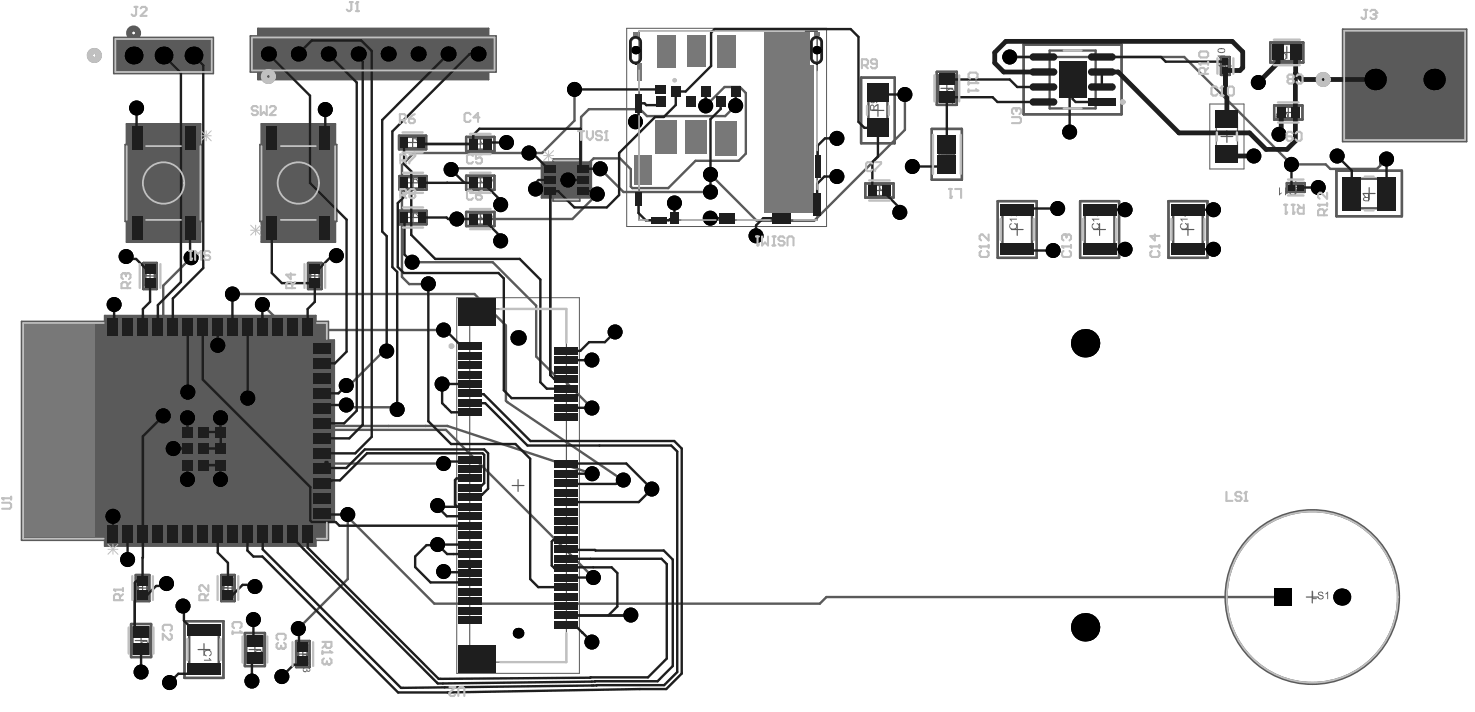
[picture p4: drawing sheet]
<svg xmlns="http://www.w3.org/2000/svg" width="416mm" height="201mm" viewBox="0 0 416 201" stroke-linecap="round" stroke-linejoin="round" font-family="sans-serif">
<g fill="none" stroke="#5a5a5a" stroke-width=".33">
<path d="M344.2 18.6h3.3M345.8 16.9v3.4M361.5 14.8h3.3M363.2 13.1v3.4M116.4 38.5v3.3M135.5 38.9v3.4M246.1 31.1h3.3M247.8 29.5v3.3M265.6 24.9h3.3M267.2 23.2v3.4M301.1 22.4h3.3M302.7 20.7v3.4"/>
<path d="M361.9 31.7h3.3M363.6 30.1v3.3M114.8 40.2h3.3M114.9 51.5h3.3M116.6 49.9v3.3M116.6 59.7v3.3M133.9 40.6h3.3M133.9 51.5h3.3M135.5 49.9v3.3M246.5 53.7h3.4M248.2 52v3.4M265.6 43.5h3.3"/>
<path d="M267.2 41.8v3.4M364 52.9h3.4M365.7 51.2v3.3M384.7 54.6h3.4M386.4 52.9v3.3M40.7 77.8h3.3M42.4 76.2v3.3M87.2 77.8h3.3M88.8 76.2v3.3M114.9 61.3h3.3M133.9 61.7h3.3M135.5 60.1v3.3"/>
<path d="M285.4 64.7h3.3M287.1 63v3.4M308.7 64.7h3.3M310.3 63v3.4M333.6 64.7h3.3M335.3 63v3.4M38.6 165.8h3.3M39.8 178.9v3.4M40.2 164.1v3.4M62.7 165.8h3.3M64.3 164.1v3.4M368.7 168.3h3.3"/>
<path d="M370.3 166.7v3.3M38.2 180.6h3.3M55.9 183.1h3.3M57.6 181.5v3.3M70.3 183.1h3.3M71.9 181.5v3.3M83.8 184.4h3.3M85.5 182.7v3.4"/>
</g>
<g fill="#5a5a5a">
<path d="M73.8 34.9h20.8v5.9h.4v21.6h-.4v5.9h-20.8v-5.9h-.4v-21.6h.4z"/>
<path d="M35.7 34.9h20.9v5.9h.4v21.6h-.4v5.9h-20.9v-5.9h-.4v-21.6h.4z"/>
<path d="M152.8 45.7h3.3v-.9h7.5v.9h3.3v10.1h-3.3v.9h-7.5v-.9h-3.3z"/>
<path d="M6.1 90.6h23.5v-1.6h59.5v1.6h3.6v5.3h1.6v51.2h-1.6v5.2h-3.6v1.6h-59.5v-1.6h-23.5z"/>
<path d="M378.9 8.2h35v31.7h-35z"/>
<path d="M72.8 8h65.1v2.1h2.1v10.2h-2.1v2.1h-65.1v-2.1h-2.1v-10.2h2.1z"/>
<path d="M32.1 10.6h28.1v10.1h-28.1z"/>
</g>
<g fill="none" stroke="#5a5a5a" stroke-width=".28">
<path d="M33 11.4h26.3v8.5h-26.3zM71.5 11h67.6v8.5h-67.6zM176.9 8h56.4v55.9h-56.4zM379.8 9.1h33.3v30h-33.3zM341.4 29.3h9.7v18.3h-9.7zM36.2 41.6h19.9v20h-19.9zM37.3 41.6v-5h2.7v5M51.7 41.8l2.8 2.8M51.7 43.2h2.8M52.3 41.6v-5h2.7v5M53.1 41.8v2.8M54.5 41.8l-2.8 2.8"/>
<path d="M74.2 41.6h20v20h-20zM75.4 41.6v-5h2.7v5M75.8 58.5l2.8 2.9M75.8 60h2.8M77.2 58.5v2.9M78.6 58.5l-2.8 2.9M90.3 41.6v-5h2.7v5M156.9 45.7h5.9v10.1h-5.9zM156.9 46.7h-2v1.8h2M156.9 49.8h-2v1.9h2M156.9 53h-2v1.8h2M157.2 46.6l2.8 2.9"/>
<path d="M157.2 48h2.8M158.6 46.6v2.9M158.8 45.7a1.01 1.01 0 0 0 1.1 1 1.01 1.01 0 0 0 1-1M160 46.6l-2.8 2.9M162.8 46.7h2v1.8h-2M162.8 49.8h2v1.9h-2M162.8 53h2v1.8h-2M37.3 61.6v5h2.7v-5M52.3 61.6v5h2.7v-5M75.4 61.6v5h2.7v-5M90.3 61.6v5h2.7v-5M6.9 91.5h84.9v60h-84.9z"/>
<path d="M128.9 83.9h34.6v105.9h-34.6zM30.5 144.2l2.8 2.9M30.5 145.6h2.8M31.9 144.2v2.9M33.3 144.2l-2.8 2.9"/>
<circle cx="75.7" cy="15.2" r=".85"/>
<circle cx="46.2" cy="51.6" r="5.8"/>
<circle cx="84.2" cy="51.6" r="5.8"/>
</g>
<g fill="none" stroke="#5a5a5a" stroke-width=".67">
<path d="M288.9 12.6h27.6v19.6h-27.6zM296.2 14.3h13v16.3h-13zM344.6 16.1h2.5v5h-2.5zM345 16.9h1.7v3.4h-1.7zM358.5 12h9.3v5.6h-9.3zM359.5 12.4h7.3v4.8h-7.3zM112.6 38.3h7.7v3.8h-7.7zM113.6 38.6h5.7v3.2h-5.7zM131.6 38.6h7.9v4h-7.9zM132.6 39h5.9v3.2h-5.9zM243 21.9h9.5v18.5h-9.5zM245.1 25.8h5.3v10.7h-5.3z"/>
<path d="M263 36.3h8.5v14.4h-8.5zM264.4 20.2h5.6v9.4h-5.6zM264.8 21.2h4.8v7.4h-4.8zM359.6 29.7h8v4h-8zM360.7 30.1h5.8v3.2h-5.8zM112.7 49.6h7.7v3.9h-7.7zM112.7 59.4h7.7v3.8h-7.7zM113.7 59.7h5.7v3.2h-5.7zM113.7 50h5.7v3.1h-5.7zM131.6 49.5h7.9v4h-7.9zM131.6 59.7h7.9v4h-7.9zM132.6 50h5.9v3.1h-5.9z"/>
<path d="M244.2 51.7h8v4h-8zM245.3 52.1h5.8v3.2h-5.8zM265.1 40.2h4.2v6.6h-4.2zM281.6 56.7h11v16h-11zM282.9 59.4h8.3v10.6h-8.3zM304.8 56.7h11v16h-11zM306.2 59.4h8.3v10.6h-8.3zM329.8 56.7h11v16h-11zM331.1 59.4h8.3v10.6h-8.3zM363.2 51.6h5v2.5h-5zM364 52h3.4v1.7h-3.4zM377.2 48.1h18.5v12.9h-18.5z"/>
<path d="M381.1 50.4h10.6v8.3h-10.6zM40.4 74.1h3.9v7.4h-3.9zM41 75.2h2.7v5.2h-2.7zM86.9 74.1h3.9v7.4h-3.9zM87.5 75.2h2.7v5.2h-2.7zM132.6 60.2h5.9v3.1h-5.9zM37 175.9h5.6v9.4h-5.6zM37.4 176.9h4.8v7.4h-4.8zM38.3 162.1h3.9v7.4h-3.9zM38.9 163.2h2.7v5.2h-2.7zM52.1 175.1h11v16h-11zM53.4 177.8h8.3v10.7h-8.3z"/>
<path d="M62.4 162.1h3.8v7.4h-3.8zM63 163.2h2.7v5.2h-2.7zM69.1 178.5h5.7v9.3h-5.7zM69.5 179.5h4.9v7.3h-4.9zM83.6 180.7h3.8v7.4h-3.8zM84.1 181.8h2.7v5.2h-2.7z"/>
<circle cx="370.3" cy="168.3" r="24.5"/>
</g>
<path d="M32.1 10.6h28.1v10.1h-28.1zM72.8 8h65.1v2.1h2.1v10.2h-2.1v2.1h-65.1v-2.1h-2.1v-10.2h2.1zM378.9 8.2h35v31.7h-35zM35.7 34.9h20.9v5.9h.4v21.6h-.4v5.9h-20.9v-5.9h-.4v-21.6h.4zM73.8 34.9h20.8v5.9h.4v21.6h-.4v5.9h-20.8v-5.9h-.4v-21.6h.4zM152.8 45.7h3.3v-.9h7.5v.9h3.3v10.1h-3.3v.9h-7.5v-.9h-3.3zM6.1 90.6h23.5v-1.6h59.5v1.6h3.6v5.3h1.6v51.2h-1.6v5.2h-3.6v1.6h-59.5v-1.6h-23.5z" fill="none" stroke="#5a5a5a" stroke-width=".51"/>
<path d="M343.3 32.8h6v11.3h-6zM344.6 38.5h3.3M346.3 36.8v3.3M132.6 87.1h27.3v99.6h-27.3zM144.5 136.9h3.4M146.2 135.2v3.4" fill="none" stroke="#5a5a5a" stroke-width=".33"/>
<path d="M180.4 8.8h50.2v53.2h-50.2z" fill="none" stroke="#5a5a5a" stroke-width=".42"/>
<circle cx="370.3" cy="168.3" r="24.1" fill="none" stroke="#5a5a5a" stroke-width=".5"/>
<g fill="none" stroke="#5a5a5a" stroke-width="1.7">
<circle cx="37.7" cy="9.3" r="1.27"/>
<circle cx="388.1" cy="16.1" r="1.27"/>
</g>
<g fill="#5a5a5a">
<path d="M85.5 187.2h1.7l-.4-.4 .3-.1 .5 .7h-2.1z"/>
<path d="M85.7 188.2l.4-.1v.3a.43 .43 0 0 0-.4 .5 .43 .43 0 0 0 .5 .3 .43 .43 0 0 0 .3-.6l.2 .1a.35 .35 0 0 0 .3 .4 .35 .35 0 0 0 .4-.3 .35 .35 0 0 0-.4-.3l.1-.3a.58 .58 0 0 1 .4 .9 .58 .58 0 0 1-.9 0 .63 .63 0 0 1-1.1 .2 .63 .63 0 0 1 .2-1z"/>
<path d="M370.3 166.8h.3v1.9h1v.2h-1.3z"/>
<path d="M372.2 166.9h.1a.77 .77 0 0 1 1.2 .5l-.3 .1a.52 .52 0 0 0-.5-.4 .52 .52 0 0 0-.5 .4l.3 .1a.89 .89 0 0 1 1.1 1 .91 .91 0 0 1-1 .4 .91 .91 0 0 1-.7-.8h.2a.6 .6 0 0 0 .6 .6 .6 .6 0 0 0 .6-.6l-.4-.2a.66 .66 0 0 1-.8-.3 .66 .66 0 0 1 .1-.8z"/>
<path d="M374.1 167.3l.7-.5v2.1h-.2v-1.6l-.4 .3z"/>
<path d="M38 162.8h2.2v.3h-1.7l.4 .5h-.4z"/>
<path d="M72.1 183.5l.9-.3a.92 .92 0 0 1 1 .7 .92 .92 0 0 1-.5 1.1l-.1-.3a.74 .74 0 0 0 .2-1.1 .74 .74 0 0 0-1.2 0 .6 .6 0 0 0-.2 .7 .6 .6 0 0 0 .5 .4l-.1 .4a.99 .99 0 0 1-.5-1.6z"/>
<path d="M72.1 185.4l.4-.1v.3a.41 .41 0 0 0-.3 .5 .41 .41 0 0 0 .5 .3 .41 .41 0 0 0 .3-.6h.2a.36 .36 0 0 0 .3 .5 .36 .36 0 0 0 .4-.4 .36 .36 0 0 0-.4-.3v-.3a.58 .58 0 0 1 .5 .8 .58 .58 0 0 1-.9 .2 .68 .68 0 0 1-1 .2 .68 .68 0 0 1 0-1.1z"/>
<path d="M62.4 162.5l.8 .1 .9 .9v-1.1h.2v1.4l-.6-.4a.94 .94 0 0 0-1.2-.6l-.1 .5 .4 .2-.1 .3a.71 .71 0 0 1-.6-.6 .71 .71 0 0 1 .3-.7z"/>
<path d="M57.7 183.5l1-.3a.92 .92 0 0 1 1 .7 .92 .92 0 0 1-.6 1.1l-.1-.3a.74 .74 0 0 0 .2-1.1 .74 .74 0 0 0-1.1 0 .6 .6 0 0 0-.3 .7 .6 .6 0 0 0 .5 .4l-.1 .4a.99 .99 0 0 1-.5-1.6z"/>
<path d="M57.6 186h1.7l-.4-.4 .3-.1 .5 .8h-2.1z"/>
<path d="M40 180.9l.9-.2a.92 .92 0 0 1 1 .7 .92 .92 0 0 1-.6 1v-.2a.74 .74 0 0 0 .2-1.1 .74 .74 0 0 0-1.2 0 .6 .6 0 0 0-.2 .6 .6 .6 0 0 0 .5 .5l-.1 .3a.99 .99 0 0 1-.5-1.6z"/>
<path d="M39.8 182.7l.9 .6a.56 .56 0 0 0 .5 .5 .56 .56 0 0 0 .6-.4l-.5-.4v-.2a.68 .68 0 0 1 .6 1.1 .68 .68 0 0 1-1.2-.2l-.6-.7v1.1h-.3z"/>
<path d="M40.4 74.6l.4-.1 .3 .4a.67 .67 0 0 1 1.2-.1 .67 .67 0 0 1-.6 1v-.3a.41 .41 0 0 0 .3-.5 .41 .41 0 0 0-.5-.3 .41 .41 0 0 0-.2 .6h-.3a.36 .36 0 0 0-.3-.5 .36 .36 0 0 0-.4 .4 .36 .36 0 0 0 .4 .3v.3a.67 .67 0 0 1-.5-.5 .67 .67 0 0 1 .2-.7z"/>
<path d="M118.6 49.5h1.4l-.6 1.1-.3 1h-.2v-.6l.7-1.3h-1z"/>
<path d="M135.8 38.7h.1a.83 .83 0 0 1 .9-.3 .83 .83 0 0 1 .6 .7l-.3 .1a.74 .74 0 0 0-1-.4 .74 .74 0 0 0-.3 1.1 .64 .64 0 0 0 .7 .5 .64 .64 0 0 0 .6-.6l.3 .1a.99 .99 0 0 1-1.4 .6 .99 .99 0 0 1-.4-1.4z"/>
<path d="M135.8 49.6h.1a.97 .97 0 0 1 1.5 .4l-.4 .1a.68 .68 0 0 0-.9-.4 .68 .68 0 0 0-.3 .9 .74 .74 0 0 0 1.1 .7l.2-.5h.3a.99 .99 0 0 1-1.5 .6 .99 .99 0 0 1-.2-1.5z"/>
<path d="M137.9 49.5h1.1v.2h-1v.5a.72 .72 0 0 1 1 .4 .72 .72 0 0 1-.5 .9 .72 .72 0 0 1-.9-.5h.3a.45 .45 0 0 0 .6 .3 .45 .45 0 0 0 .2-.7 .45 .45 0 0 0-.7-.1l-.3 .1z"/>
<path d="M267.2 43.6h2.1v.2h-1.9v1.1h-.2z"/>
<path d="M267.2 45.8h1.6l-.3-.5h.3l.5 .8h-2.1z"/>
<path d="M267.6 25.1a1.04 1.04 0 0 1 1.5 .2 1.04 1.04 0 0 1-.4 1.5v-.2a.74 .74 0 0 0 .2-1.1 .74 .74 0 0 0-1.1-.1 .6 .6 0 0 0-.4 .6 .6 .6 0 0 0 .6 .6l-.1 .2a.95 .95 0 0 1-.7-.7 .95 .95 0 0 1 .4-1z"/>
<path d="M267.2 27.8h1.7l-.3-.4 .2-.1 .5 .8h-2.1z"/>
<path d="M267.2 29.4h1.7l-.3-.4 .2-.1 .5 .8h-2.1z"/>
<path d="M301.4 21.9l.2-.1a.89 .89 0 0 1 1.1 .9v1.3h-.3v-1.3a.56 .56 0 0 0-.6-.6 .56 .56 0 0 0-.5 .6v1.3h-.3v-1.7z"/>
<path d="M299.4 22a.75 .75 0 0 1 1.2 .4l-.2 .1a.41 .41 0 0 0-.5-.5 .41 .41 0 0 0-.4 .5 .41 .41 0 0 0 .6 .3v.3a.35 .35 0 0 0-.4 .3 .35 .35 0 0 0 .3 .4 .35 .35 0 0 0 .4-.4h.2a.59 .59 0 0 1-.8 .5 .59 .59 0 0 1-.2-.9h.1a.6 .6 0 0 1-.3-1z"/>
<path d="M343.6 15.6h2.1v.3h-1.6l.3 .4-.3 .1z"/>
<path d="M248.4 51.8l.2-.1a.92 .92 0 0 1 1.4 .5l-.3 .1a.74 .74 0 0 0-1.1-.3 .74 .74 0 0 0 0 1.2 .6 .6 0 0 0 .7 .3 .6 .6 0 0 0 .4-.6l.4 .2a1.05 1.05 0 0 1-1.6 .4 1.05 1.05 0 0 1-.1-1.6z"/>
<path d="M250.3 51.6h1.4l-.6 1.1-.2 1h-.3v-.6l.7-1.3h-1z"/>
<path d="M135.8 59.8h.1a.83 .83 0 0 1 .9-.2 .83 .83 0 0 1 .6 .6l-.3 .1a.74 .74 0 0 0-1-.3 .74 .74 0 0 0-.3 1.1 .64 .64 0 0 0 .7 .5 .64 .64 0 0 0 .6-.6l.3 .1a.99 .99 0 0 1-1.4 .6 .99 .99 0 0 1-.4-1.5z"/>
<path d="M333.2 63.1l.5-.2v.3a.74 .74 0 0 0-.2 1.1 .74 .74 0 0 0 1.2 0 .58 .58 0 0 0 .3-.7 .58 .58 0 0 0-.6-.4l.2-.3a.79 .79 0 0 1 .5 1.3l-.5 .5a1.08 1.08 0 0 1-1.3-.3 1.08 1.08 0 0 1-.1-1.3z"/>
<path d="M333.1 61.7h2.1v.2h-1.7l.3 .4-.2 .1z"/>
<path d="M285.1 63.1l.4-.2 .1 .3a.74 .74 0 0 0-.3 1.1 .74 .74 0 0 0 1.2 0 .58 .58 0 0 0 .3-.7 .58 .58 0 0 0-.6-.4l.2-.3a.79 .79 0 0 1 .5 1.3l-.5 .5a1.08 1.08 0 0 1-1.3-.3 1.08 1.08 0 0 1 0-1.3z"/>
<path d="M284.9 61.7h2.1v.2h-1.7l.3 .4-.2 .1z"/>
<path d="M285.1 59.7a1.54 1.54 0 0 1 1.6 .9v-1h.3v1.4l-.7-.4a.71 .71 0 0 0-.5-.6 .71 .71 0 0 0-.7 .2l.1 .4h.3v.4a.73 .73 0 0 1-.6-.5 .73 .73 0 0 1 .2-.8z"/>
<path d="M362.7 52.9h.2v1.7l.5-.4v.4l-.4 .1-.2 .4h-.1z"/>
<path d="M361 52.9h.2v1.7l.5-.4v.4l-.6 .5h-.1z"/>
<path d="M383.4 54.6h.2v1.6l.5-.3v.3l-.4 .2-.2 .4h-.1z"/>
<path d="M381.3 54.6h1.4l-.1 .4-.6 .5a.51 .51 0 0 0-.4 .5 .51 .51 0 0 0 .5 .5l.3-.4 .3 .1a.7 .7 0 0 1-1.1 .4 .7 .7 0 0 1 .2-1.2l.6-.6h-1.1z"/>
<path d="M308.3 63.1l.4-.2 .1 .3a.74 .74 0 0 0-.2 1.1 .74 .74 0 0 0 1.1 0 .58 .58 0 0 0 .3-.7 .58 .58 0 0 0-.5-.4l.2-.3a.79 .79 0 0 1 .5 1.3l-.5 .5a1.08 1.08 0 0 1-1.4-.3 1.08 1.08 0 0 1 0-1.3z"/>
<path d="M308.1 61.7h2.1v.2h-1.6l.3 .4-.3 .1z"/>
<path d="M308.4 59.7h.5l.2 .3a.7 .7 0 0 1 1.1-.1 .7 .7 0 0 1-.4 1.1l-.1-.3a.43 .43 0 0 0 .4-.5 .43 .43 0 0 0-.6-.3 .43 .43 0 0 0-.3 .6l-.2-.1a.35 .35 0 0 0-.3-.4 .35 .35 0 0 0-.4 .3 .35 .35 0 0 0 .4 .3l-.1 .3a.67 .67 0 0 1-.5-.5 .67 .67 0 0 1 .3-.7z"/>
<path d="M362 31.9l.7-.1a1.05 1.05 0 0 1 .8 1.6 1.05 1.05 0 0 1-1.8 .1l.3-.3a.74 .74 0 0 0 1.1 .3 .74 .74 0 0 0 0-1.2 .58 .58 0 0 0-.7-.3 .58 .58 0 0 0-.4 .6l-.4-.1z"/>
<path d="M361.6 15l.6-.1a1.05 1.05 0 0 1 .9 1.5 1.05 1.05 0 0 1-1.8 .2l.3-.3a.74 .74 0 0 0 1.1 .2 .74 .74 0 0 0 0-1.1 .58 .58 0 0 0-.7-.3 .58 .58 0 0 0-.4 .5h-.4z"/>
<path d="M86.6 184.7v.6a.37 .37 0 0 0 .3 .6 .37 .37 0 0 0 .4-.5v-.7zM85.5 184.4h2.1v1a.6 .6 0 0 1-.5 .8 .6 .6 0 0 1-.7-.6l-.9 .7v-.4l.9-.6v-.6h-.9z"/>
<path d="M38.5 164.4l-.2 1.1h.7v-.9zM38.3 164.2a.64 .64 0 0 1 .9 .5l1-.8v.4l-1 .7v.5h1v.3h-2.2v-1.1z"/>
<path d="M62.6 164.4l-.2 1.1h.7v-.9zM62.4 164.2a.64 .64 0 0 1 .9 .5l1-.8v.4l-1 .7v.5h1v.3h-2.2v-1.1z"/>
<path d="M87.1 76.5l-.2 1.1h.7v-1zM86.9 76.2a.64 .64 0 0 1 .9 .5l1-.7v.4l-1 .7v.5h1v.2h-2.2v-1.1z"/>
<path d="M87.1 74.9l1 .7v-.7zM86.6 74.7h1.5l.2-.3v.3h.5v.2h-.5v1h-.2l-1.5-1z"/>
<path d="M40.6 76.5l-.2 .1v1h.7v-1zM40.4 76.2a.64 .64 0 0 1 .9 .5l1-.7v.4l-1 .6v.6h1v.2h-2.1v-1.3z"/>
<path d="M116.7 38.3v.7h.6a.37 .37 0 0 0 .5-.3 .37 .37 0 0 0-.5-.4zM116.4 38.1h1a.6 .6 0 0 1 .7 .5 .6 .6 0 0 1-.6 .6l.3 .1 .5 .9h-.4l-.6-1h-.6v1h-.3z"/>
<path d="M118.8 38.1h.8l.2 .5h-.3a.47 .47 0 0 0-.6-.3 .47 .47 0 0 0-.2 .7v.1a.67 .67 0 0 1 .8-.2 .67 .67 0 0 1 .4 .7 .77 .77 0 0 1-1 .6 .77 .77 0 0 1-.5-1.1zM118.7 39.5a.46 .46 0 0 0 .9 0 .46 .46 0 0 0-.9 0z"/>
<path d="M116.8 49.7v.7h.6a.37 .37 0 0 0 .6-.3 .37 .37 0 0 0-.5-.4zM116.5 49.5h1a.57 .57 0 0 1 .8 .5 .57 .57 0 0 1-.7 .6l.8 1h-.4l-.6-.9h-.6v.9h-.3z"/>
<path d="M138.5 38.9l-.7 .9h.7zM138.6 38.5h.1v1.3h.3v.3h-.3v.5h-.2v-.5h-1z"/>
<path d="M246 29.8l-.2 .1v1h.7v-1zM245.8 29.5h.6l.4 .6 .2-.4 .7-.4v.4l-.9 .7v.5h.9v.3h-2.1v-1.3z"/>
<path d="M245.7 28.5a.5 .5 0 0 0 1 0 .5 .5 0 0 0-1 0zM245.9 27.8l.4-.1a1.1 1.1 0 0 1 1.5 .8l-.3 .5-.3 .1v-.3a.47 .47 0 0 0 .2-.6 .47 .47 0 0 0-.6-.2h-.1a.68 .68 0 0 1 0 .9 .68 .68 0 0 1-.9 .1 .68 .68 0 0 1-.1-.9z"/>
<path d="M344.1 17.3l-.2 .1v1h.7v-1zM343.9 17a.64 .64 0 0 1 .9 .5l.9-.8v.5l-.9 .6v.6h.9v.2h-2.1v-1.3z"/>
<path d="M344 14a.61 .61 0 0 0 .1 .6 .61 .61 0 0 0 .7 .1 .5 .5 0 0 0 .6-.1 .5 .5 0 0 0 0-.6zM343.9 13.7l.7-.2a1.08 1.08 0 0 1 1.2 .8 1.23 1.23 0 0 1-1.1 .7 1.23 1.23 0 0 1-1.1-.7z"/>
<path d="M116.8 59.5v.6h.6a.37 .37 0 0 0 .6-.2 .37 .37 0 0 0-.5-.4zM116.5 59.2h1a.61 .61 0 0 1 .8 .5 .61 .61 0 0 1-.7 .7l.4 .2 .4 .7h-.4l-.6-.9h-.6v.9h-.3z"/>
<path d="M118.9 59.7a.35 .35 0 0 0 .7 0 .35 .35 0 0 0-.7 0zM118.8 60.7a.45 .45 0 0 0 .9 0 .45 .45 0 0 0-.9 0zM118.9 59.3a.56 .56 0 0 1 .8 0 .56 .56 0 0 1-.2 .8 .64 .64 0 0 1 .1 1.2 .64 .64 0 0 1-1-.6v-.3l.3-.3-.3-.4z"/>
<path d="M138 59.7h.8l.2 .4h-.3a.47 .47 0 0 0-.6-.2 .47 .47 0 0 0-.2 .7 .67 .67 0 0 1 .8-.2 .67 .67 0 0 1 .4 .8 .77 .77 0 0 1-1 .5 .77 .77 0 0 1-.5-1.1zM137.9 61a.46 .46 0 0 0 .9 0 .46 .46 0 0 0-.9 0z"/>
<path d="M333.5 60.1l.9 .7v-.7zM333.1 59.9h1.3v-.4h.3v.4h.5v.2h-.5v1h-.3z"/>
<path d="M364.4 54.1l-.1 .2v.4l1.1 .1v-.7zM363.8 52.9h.4l.7 1h.5v-1h.3v2.2h-1a.6 .6 0 0 1-.7-.5 .6 .6 0 0 1 .5-.7z"/>
<path d="M385.1 55.8l-.1 .2 .1 .4 1 .1v-.7zM384.5 54.6h.4l.7 1h.5v-1h.3v2.2h-1a.6 .6 0 0 1-.7-.6 .6 .6 0 0 1 .5-.6z"/>
<path d="M360.2 33.3a.5 .5 0 0 0 1 0 .5 .5 0 0 0-1 0zM360.5 31.8a.64 .64 0 0 1 .9 .5l-.3-.1a.52 .52 0 0 0-.7-.1 .52 .52 0 0 0-.1 .7 .61 .61 0 0 1 .7-.2 .61 .61 0 0 1 .4 .6 .74 .74 0 0 1-1 .6 .74 .74 0 0 1-.4-1.1l.1-.6z"/>
<path d="M360 16.5a.35 .35 0 0 0 .7 0 .35 .35 0 0 0-.7 0zM359.8 15.4a.45 .45 0 0 0 .9 0 .45 .45 0 0 0-.9 0zM359.8 15h.1a.67 .67 0 0 1 1 .1 .67 .67 0 0 1-.3 1 .53 .53 0 0 1 .1 .7 .53 .53 0 0 1-.8 0 .53 .53 0 0 1 .1-.7 .66 .66 0 0 1-.2-1.1z"/>
</g>
<path d="M178.7 11a1.16 1.16 0 0 1 1.2-.1 1.16 1.16 0 0 1 .6 1.1v4.3a1.16 1.16 0 0 1-1.1 1.2 1.16 1.16 0 0 1-1.2-1.2v-4.3zM229.8 11a1.16 1.16 0 0 1 1.2-.1 1.16 1.16 0 0 1 .6 1.1v4.3a1.16 1.16 0 0 1-1.2 1.2 1.16 1.16 0 0 1-1.1-1.2v-4.3z" fill="none" stroke="#5a5a5a" stroke-width=".28"/>
<g fill="#787878">
<path d="M202.3 10.1h5.3v8.9h-5.3z"/>
<path d="M193.8 10.1h5.3v8.9h-5.3z"/>
<path d="M193.8 10h5.3v9h-5.3z"/>
<path d="M230 9h1.2v1.1h-1.2z"/>
<path d="M215.8 9.1h12.7v9.4h-12.7z"/>
<path d="M230 9.1h1.1v1h-1.1z"/>
<path d="M215.8 18.5h13.9v41.5h-13.9z"/>
<path d="M215.8 18.4h13.9v41.6h-13.9z"/>
<path d="M179 43.8h4.8v8.4h-4.8z"/>
<path d="M179 43.9h4.8v8.3h-4.8z"/>
<path d="M185 34h6v9.4h-6z"/>
<path d="M185.4 10.1h5.2v8.9h-5.2z"/>
<path d="M193.5 34h5.9v9.4h-5.9z"/>
<path d="M201.9 34h6v9.8h-6z"/>
<path d="M178.7 9h1.1v1.1h-1.1z"/>
<path d="M178.7 9.1h1.1v1h-1.1z"/>
<path d="M179.9 18h1.3v4.6h-1.3z"/>
<path d="M185.4 10h5.2v9h-5.2z"/>
<path d="M6.9 91.5h20v60h-20z"/>
</g>
<g fill="none" stroke="#8c8c8c" stroke-width="1.7">
<circle cx="26.6" cy="15.6" r="1.27"/>
<circle cx="75.7" cy="21.6" r="1.27"/>
<circle cx="373.4" cy="22.4" r="1.27"/>
</g>
<g fill="#5a5a5a">
<path d="M178.1 10.7l.8-.5h1l.8 .5 .5 .9v5.1l-.5 .9-1 .5-1.3-.3-.8-1.1-.1-4.9zM178.5 11.2l-.3 .7v4.6l.5 .7 .8 .3 .7-.4 .3-.6v-4.7l-.2-.6-.6-.3-.6-.1z"/>
<path d="M229.2 10.7l.8-.5h1l.8 .5 .4 .9v5.1l-.5 .9-.9 .5-1.3-.3-.8-1.1-.1-4.9zM229.6 11.2l-.3 .7v4.6l.5 .7 .8 .3 .7-.4 .3-.6v-4.7l-.2-.6-.6-.3-.7-.1z"/>
</g>
<g fill="none" stroke="#5a5a5a" stroke-width=".68">
<path d="M285 16.1h49.2l30.3 30.2h9.7l1.2 1.3h13.2l.9-.9v-2.5l.7-.6M162.1 25.2v8.8l-9.1 9.1h-36.2l-3.4 3.4v31.6l2.1 2 5.4-.1M199.2 29.9l5.3-5.4h4.3l1.7 1.7v17.1l-2 2h-12.2l-7.7 7.7h-10.1l-.5-.4v-4.9l-3-3h-7.5l-1.8 1.8v5.3l2.9 2.9-7.1 7h-32.6M207.6 29.8l-2.9 2.9h-22.1l-2-1.9h-14.4l-2.2 2.2v14h-3.7v3.7l-3.3-3.3h-29.4l-.3 .4M255.4 26.6v10l-25.6 25.7h-16.2l-13.1-13.1M169.4 47.6l6.6 6.5h24.5M53.9 72.7l-7.8 7.8v36.7M116.3 73.9h22.8l12.2 12.3v14.3l6.9 6.9h1.3l7.5 7.6M61.5 97.4l22.7 22.7h42.1l40.8 13.5M65.6 82.9h68.3l8.9 8.9v21.2l33.1 22.3M74.1 85.9l7.1 7.1h44M109.1 99h-.8l-9.7 9.7h-.9"/>
<path d="M53 110.6l-3 3v5.8l11.2 11.3h64M69.9 112.2l9 9h47l41.6 41.6M97.7 114.2l.7 .6h13.1l.6 .7M120.1 120.1h.1M98.1 145.1v18.1l-13.9 14M98.1 145.7l24.5 24.5h108.8l1.8-1.9h128.8"/>
</g>
<g fill="#000">
<circle cx="37.7" cy="15.6" r="2.5"/>
<circle cx="46.2" cy="15.6" r="2.5"/>
<circle cx="54.6" cy="15.6" r="2.5"/>
<circle cx="75.7" cy="15.2" r="2.12"/>
<circle cx="84.2" cy="15.2" r="2.12"/>
<circle cx="92.7" cy="15.2" r="2.12"/>
<circle cx="101.1" cy="15.2" r="2.12"/>
<circle cx="109.6" cy="15.2" r="2.12"/>
<circle cx="118" cy="15.2" r="2.12"/>
<circle cx="126.5" cy="15.2" r="2.12"/>
<circle cx="134.9" cy="15.2" r="2.12"/>
<circle cx="179.4" cy="14.1" r="1.17"/>
<circle cx="230.4" cy="14.1" r="1.17"/>
<circle cx="285" cy="16.1" r="2.11"/>
<circle cx="38.5" cy="30.4" r="2.11"/>
<circle cx="91.8" cy="30.9" r="2.11"/>
<circle cx="162.1" cy="25.2" r="2.11"/>
<circle cx="179.3" cy="34.3" r="2.11"/>
<circle cx="199.2" cy="29.9" r="2.11"/>
<circle cx="207.6" cy="29.8" r="2.11"/>
<circle cx="236.2" cy="39" r="2.11"/>
<circle cx="255.4" cy="26.6" r="2.11"/>
<circle cx="301.9" cy="37.2" r="2.11"/>
<circle cx="355.1" cy="23.3" r="2.11"/>
<circle cx="361" cy="37.9" r="2.11"/>
<circle cx="388.1" cy="22.4" r="3"/>
<circle cx="404.7" cy="22.4" r="3"/>
<circle cx="127.3" cy="47.8" r="2.11"/>
<circle cx="141.3" cy="57.7" r="2.11"/>
<circle cx="142.9" cy="40.2" r="2.11"/>
<circle cx="149.3" cy="43.1" r="2.11"/>
<circle cx="151.1" cy="53.3" r="2.11"/>
<circle cx="160.3" cy="50.7" r="2.11"/>
<circle cx="168.6" cy="54.7" r="2.11"/>
<circle cx="169.4" cy="47.6" r="2.11"/>
<circle cx="190.3" cy="57.2" r="2.11"/>
<circle cx="200.5" cy="54.1" r="2.11"/>
<circle cx="200.5" cy="49.2" r="2.11"/>
<circle cx="236.2" cy="49.8" r="2.11"/>
<circle cx="253.9" cy="59.9" r="2.11"/>
<circle cx="257.5" cy="46.9" r="2.11"/>
<circle cx="298.5" cy="58.8" r="2.11"/>
<circle cx="317.5" cy="59.1" r="2.11"/>
<circle cx="342.5" cy="59.1" r="2.11"/>
<circle cx="353.9" cy="44" r="2.11"/>
<circle cx="364.5" cy="46.3" r="2.11"/>
<circle cx="372" cy="52.9" r="2.11"/>
<circle cx="377.4" cy="44" r="2.11"/>
<circle cx="391.3" cy="44.8" r="2.11"/>
<circle cx="35.6" cy="72.3" r="2.11"/>
<circle cx="53.9" cy="72.7" r="2.11"/>
<circle cx="94.9" cy="72.1" r="2.11"/>
<circle cx="116.3" cy="73.9" r="2.11"/>
<circle cx="128.9" cy="61.7" r="2.11"/>
<circle cx="141.3" cy="67.9" r="2.11"/>
<circle cx="200.5" cy="61.5" r="2.11"/>
<circle cx="213.4" cy="66.5" r="2.11"/>
<circle cx="297.2" cy="70.6" r="2.11"/>
<circle cx="317.5" cy="70.3" r="2.11"/>
<circle cx="342.5" cy="70.3" r="2.11"/>
<circle cx="32.2" cy="85.9" r="2.11"/>
<circle cx="61.5" cy="97.4" r="2.11"/>
<circle cx="65.6" cy="82.9" r="2.11"/>
<circle cx="74.1" cy="85.9" r="2.11"/>
<circle cx="109.1" cy="99" r="2.11"/>
<circle cx="120.9" cy="80" r="2.11"/>
<circle cx="125.2" cy="93" r="2.11"/>
<circle cx="146.2" cy="95.3" r="2.17"/>
<circle cx="173.6" cy="93.6" r="2.11"/>
<circle cx="306.2" cy="96.8" r="4"/>
<circle cx="46.1" cy="117.2" r="2.11"/>
<circle cx="52.9" cy="117.8" r="2.11"/>
<circle cx="53" cy="110.6" r="2.11"/>
<circle cx="62.2" cy="117.8" r="2.11"/>
<circle cx="69.9" cy="112.2" r="2.11"/>
<circle cx="97.7" cy="108.7" r="2.11"/>
<circle cx="97.7" cy="114.2" r="2.11"/>
<circle cx="112.1" cy="115.5" r="2.11"/>
<circle cx="124.8" cy="108.3" r="2.11"/>
<circle cx="167" cy="101.5" r="2.11"/>
<circle cx="167" cy="115" r="2.11"/>
<circle cx="48.9" cy="126.5" r="2.11"/>
<circle cx="52.9" cy="135.1" r="2.11"/>
<circle cx="62.2" cy="135.1" r="2.11"/>
<circle cx="125.2" cy="130.7" r="2.11"/>
<circle cx="167.1" cy="133.6" r="2.11"/>
<circle cx="175.9" cy="135.3" r="2.11"/>
<circle cx="183.9" cy="137.9" r="2.11"/>
<circle cx="31.9" cy="145.6" r="2.11"/>
<circle cx="36" cy="157.8" r="2.11"/>
<circle cx="98.1" cy="145.1" r="2.11"/>
<circle cx="123.5" cy="153.5" r="2.11"/>
<circle cx="123.5" cy="142.5" r="2.11"/>
<circle cx="47" cy="164.5" r="2.11"/>
<circle cx="51.6" cy="170.9" r="2.11"/>
<circle cx="71.5" cy="174.7" r="2.11"/>
<circle cx="71.9" cy="165.4" r="2.11"/>
<circle cx="84.2" cy="177.2" r="2.11"/>
<circle cx="125.2" cy="161.1" r="2.11"/>
<circle cx="146.2" cy="178.5" r="1.5"/>
<circle cx="167.5" cy="162.8" r="2.11"/>
<circle cx="178" cy="173.4" r="2.11"/>
<circle cx="306.2" cy="176.9" r="4"/>
<circle cx="378.7" cy="168.3" r="2.42"/>
<circle cx="39.8" cy="189.5" r="2.11"/>
<circle cx="47.8" cy="192.4" r="2.11"/>
<circle cx="71.1" cy="192" r="2.11"/>
<circle cx="79.5" cy="190.7" r="2.11"/>
<circle cx="167" cy="181" r="2.11"/>
</g>
<path d="M359.6 165.9h4.8v4.8h-4.8z" fill-rule="evenodd" fill="#000"/>
<g fill="#1e1e1e">
<path d="M178.1 10.7l.8-.5h1l.8 .5 .5 .9v5.1l-.5 .9-1 .5-1.3-.3-.8-1.1-.1-4.9zM178.5 11.2l-.3 .7v4.6l.5 .7 .8 .3 .7-.4 .3-.6v-4.7l-.2-.6-.6-.3-.6-.1z"/>
<path d="M229.2 10.7l.8-.5h1l.8 .5 .4 .9v5.1l-.5 .9-.9 .5-1.3-.3-.8-1.1-.1-4.9zM229.6 11.2l-.3 .7v4.6l.5 .7 .8 .3 .7-.4 .3-.6v-4.7l-.2-.6-.6-.3-.7-.1z"/>
</g>
<g fill="none" stroke="#1e1e1e" stroke-width=".68">
<path d="M46.2 15.6l4.9 5v58.9l-6.5 6.5v6.3M54.6 15.6l2.8 2.8v57.2l-8.6 8.6v8.1M75.7 15.2l11.8 11.8v24.6l10.3 10.3v37.2l-3.3 3.3h-3.5M84.2 15.2l3.8-3.8h13.9l3 3v108.8l-4.6 4.6h-9.3M92.7 15.2l8 8.1v92.5l-3.6 3.6h-6.1M101.1 15.2v.9l1.3 1.3v102.4l-3.8 3.8h-7.6M126.5 15.2l-18.6 18.6v31.5l1.2 1.3v32.4M134.9 15.2h-2.4l-21.8 21.8v38.3l1.4 1.4v38.8M285 16.1h9.5M311 16.1h16.7l1.3 1.3h16.8M38.5 30.4l.2 8.4M91.8 30.9l-.1 7.9"/>
<path d="M162.1 25.2h24.4M186.5 28.6v1h-4.1l-.5-.5h-1.7v4.4l-.9 .8M199.2 25.8v4.1M203.4 28.6v2.1l-2.9 2.9v20.5M207.6 25.8v4M236.2 39h-3.4l-2 2v5.8M247.8 26.2l.4 .4h7.2M267.2 22.4h17.8l2.1 2.1h7.4M294.5 28.8h-13l-1.4-1.4h-12.9v13.2M311 28.8h-7.4l-.9-.9v-5.5l-.8 .9v13.9M311 20.3v4.2M361.6 37.3l-.6 .6"/>
<path d="M365.7 20.7l-.1 .1M114 40.2v6.1l2.1 2v17.9l6.7 6.8h23.9l5.8 5.8v29l1.8 1.8h5.6M114.2 51.5v3.9l-1.9 1.9v18l1.7 1.7h26.7l1.5 1.5v31.5l2.2 2.2h15.5M118.9 40.2v.4h14.7v-2.5l1.7-1.8h28.5v11.3h5.6M127.3 47.8l3.8 3.7M133.6 51.5h-14.6M137.5 51.5v1.2l3.8 3.8v1.2M142.9 40.2h-4.9l-.5 .4M149.3 43.1l.7 .7h.9l3.8 3.8h.6M155.3 50.7h-3.3l-.9 .9v1.7M160.3 50.7h4.1M164.4 53.9h3.4l.8 .8"/>
<path d="M180.2 56v4.1l2.1 2h6.5l.2-.3h1.3v-4.6M236.2 49.8h-3.6l-2 2v5.8M246.2 53.7v-8l1.6-1.6v-8.1h-3.8l-1.7-1.6v-24l-2.2-2.2h-38.4l-1 1v9.4l-7.2 7.2h-2.8v3.8l-3.4 3.4h-2.4l-10.2 10.1v11.9l-3.5 3.5h-9.1l-4.6-4.6h-2.2v51.8l1.2 1.2h3.4M250.2 53.7v1.2l3.7 3.8v1.2M267.2 46.4l-.5 .5h-9.2M298.5 58.8h-11.1l-.3 .3M310.3 59.1h7.2M335.3 59.1h7.2M364.5 46.3v6.6M366.9 52.9h5.1M377.4 44l4.1 4.1v6.5M391.3 44.8v9.8"/>
<path d="M35.6 72.3l.7 .7h2.1l2.8 2.8h1.2M42.4 79.8v5.3l-2.1 2v5.2M53.6 64.4v8l.3 .3M76.7 64.4v12.6l2.9 2.8h9.2v5.3l-2 2v5.2M94.9 72.1h-1.2l-3.7 3.7h-1.2M114.2 61.3v10.5l2.1 2.1M119 61.3h7l.5 .4h7.1M137.5 61.7v1.2l3.8 3.8v1.2M200.5 61.5h4.7M220.6 61.5h-5.2l-2 2v3M287.1 70.3l.3 .3h9.8M310.3 70.3h7.2"/>
<path d="M335.3 70.3h7.2M32.2 85.9v6.1l-.3 .3M53 92.3v18.3M57.2 92.3v14.7l30.4 30.4v9.4l.4 .4h6.8l1 1h36.8M61.5 92.3v5.1M61.5 97.4h.1M65.6 82.9l.1 9.4M69.9 92.3v19.9M74.1 85.9v6.4M120.9 80v38.8l6.4 6.4h18.2l4.1 4.1v33.9l2.3 2.3h8M125.2 93h.5l4.5 4.6h2.4M173.6 93.6l-2.9 2.9h-4.5l-2.4 2.4h-3.9"/>
<path d="M46.1 117.2l-5.8 5.8-.1 40.8h-1.7l-.5 .5v13.8h1.8M52.9 117.8v4M62.2 117.8v4M97.7 108.7l-2.2 2.2h-4.5M97.7 108.7h.1M97.7 114.2h-5.8l-.9 .9M132.6 108.3h-7.8v5.3l2.6 2.6h5.2M132.6 110.9l.2 .2h3.7l13.2 13.2h40.6l2.1 2.2v63.4l-4.4 4.4-61.7 .9h-14l-38.2-38.3h-2.6l-1.7-1.7 .1-4.6M132.6 113.6l4.3 .1 12 11.9h40.5l1.7 1.7v62.2l-3.7 3.7h-19l-55.2 .7-39.1-39v-4.3M132.6 108.2v.1M159.9 114.9l7.1 .1M167 101.5l-7.1 .1"/>
<path d="M48.9 126.5h4M52.9 131.1v4M57.6 121.8h4.6M57.6 131.1h4.6v4M62.2 121.8l.1 4.6-4.7 .1M91 136.3h1.7l.9-.9h2.3l7.7-7.6h32.6l.5 .4v8l-.7 .7h-2.8l-.6 .7M91 132h1v-1.7h.4v1.2l.4 .5h4.9l5.3-5.3h33.7l1.1 1.1v10l-1.8 1.8h-2.8l-.6 .6M132.6 129.6l-.6 .5h-6.2l-.6 .6M132.6 134.9h-3.7l-.5 .4v7l.6 .6M159.9 130.9l.2-.2h16.7l7.1 7.2-3.6 3.6h-20.4M159.9 133.6h.1M159.9 133.6h7.2"/>
<path d="M167.1 133.6h.1M175.9 135.3h-.9l-1.1 1.1h-13.8l-.2-.2M31.9 145.6v5M36.1 150.6l-.1 7.1M61.5 150.6v5.2l2.8 2.9v5.1M82.6 150.6l1.1 2.2 2 2 37.8 37.9 44.5-.6h17.6l4.3-4.3v-30.1l-2.6-2.5h-19.2l-.2-.2h-7.9l-.1-.1M86.8 150.6v3.8l37 37 59.1-.4 5.3-5.3v-26.7l-1.5-1.5h-26.8M91 144.7l.3 .4h6.8M123.5 142.5v.4l2.6 2.6h6.5M123.5 153.5h9.1M123.9 142.9h8.7M132.6 158.9v2.6"/>
<path d="M132.6 158.9h.1M132.6 153.5h.1M132.6 156.2h-6.4l-2.7-2.7-.2 .2h-2.9l-3.2 3.2v3l4.3 4.3h11.1M159.9 152.2h-3.7l-.5 .5v6.7l.8 .8 6.3-.3h9.8l1.6 1.7v9.4l-2.5 2.5M47 164.5l-.7 .7h-2.2l-2.6 2.6h-1.3M51.7 170.9l.2 .2v3.9l2.6 2.5h3.1M71.5 174.7v5.5l.4 .4M71.9 165.4l-.4-.5h-3l-2.9 2.9h-1.3M84.2 177.2l.2 .2v4l1.1 1M125.2 161.1l.2 .2h7l.2 .2M132.6 161.5h.1M159.9 176.2l2.9 .6 4.2 4.2"/>
<path d="M164.3 178.3h.1M167.5 162.8l-7.6 .1M178 173.4l-18.1 .1M39.8 183.1v6.4M57.6 188.7l-1.3 1.3h-6l-2.5 2.4M71.9 185.6l-.8 .9v5.5M85.5 186.4l-1 1h-1.6l-3.4 3.3"/>
</g>
<path d="M345.8 19.8l4.1 .1 .8-.8v-4.5l-2.9-2.9h-63.9l-3.2 3.1v3l2.6 2.5h11.2M345.8 19.6v6.9l.5 .4v6.6M360.7 14.8v2.9l-5.6 5.6M365.7 14.8v5.9l1.7 1.7h20.7M311 20.3h4.6l17.1 17.2h20l4.6 4.6h5.9l2.4-2.3v-19M361.6 31.7v5.6M346.3 43.5l.5 .5h7.1" fill="none" stroke="#1e1e1e" stroke-width="1.4"/>
<g fill="#000">
<circle cx="37.7" cy="15.6" r="2.5"/>
<circle cx="46.2" cy="15.6" r="2.5"/>
<circle cx="54.6" cy="15.6" r="2.5"/>
<circle cx="75.7" cy="15.2" r="2.12"/>
<circle cx="84.2" cy="15.2" r="2.12"/>
<circle cx="92.7" cy="15.2" r="2.12"/>
<circle cx="101.1" cy="15.2" r="2.12"/>
<circle cx="109.6" cy="15.2" r="2.12"/>
<circle cx="118" cy="15.2" r="2.12"/>
<circle cx="126.5" cy="15.2" r="2.12"/>
<circle cx="134.9" cy="15.2" r="2.12"/>
<circle cx="179.4" cy="14.1" r="1.17"/>
<circle cx="230.4" cy="14.1" r="1.17"/>
<circle cx="285" cy="16.1" r="2.11"/>
<circle cx="38.5" cy="30.4" r="2.11"/>
<circle cx="91.8" cy="30.9" r="2.11"/>
<circle cx="162.1" cy="25.2" r="2.11"/>
<circle cx="179.3" cy="34.3" r="2.11"/>
<circle cx="199.2" cy="29.9" r="2.11"/>
<circle cx="207.6" cy="29.8" r="2.11"/>
<circle cx="236.2" cy="39" r="2.11"/>
<circle cx="255.4" cy="26.6" r="2.11"/>
<circle cx="301.9" cy="37.2" r="2.11"/>
<circle cx="355.1" cy="23.3" r="2.11"/>
<circle cx="361" cy="37.9" r="2.11"/>
<circle cx="388.1" cy="22.4" r="3"/>
<circle cx="404.7" cy="22.4" r="3"/>
<circle cx="127.3" cy="47.8" r="2.11"/>
<circle cx="141.3" cy="57.7" r="2.11"/>
<circle cx="142.9" cy="40.2" r="2.11"/>
<circle cx="149.3" cy="43.1" r="2.11"/>
<circle cx="151.1" cy="53.3" r="2.11"/>
<circle cx="160.3" cy="50.7" r="2.11"/>
<circle cx="168.6" cy="54.7" r="2.11"/>
<circle cx="169.4" cy="47.6" r="2.11"/>
<circle cx="190.3" cy="57.2" r="2.11"/>
<circle cx="200.5" cy="54.1" r="2.11"/>
<circle cx="200.5" cy="49.2" r="2.11"/>
<circle cx="236.2" cy="49.8" r="2.11"/>
<circle cx="253.9" cy="59.9" r="2.11"/>
<circle cx="257.5" cy="46.9" r="2.11"/>
<circle cx="298.5" cy="58.8" r="2.11"/>
<circle cx="317.5" cy="59.1" r="2.11"/>
<circle cx="342.5" cy="59.1" r="2.11"/>
<circle cx="353.9" cy="44" r="2.11"/>
<circle cx="364.5" cy="46.3" r="2.11"/>
<circle cx="372" cy="52.9" r="2.11"/>
<circle cx="377.4" cy="44" r="2.11"/>
<circle cx="391.3" cy="44.8" r="2.11"/>
<circle cx="35.6" cy="72.3" r="2.11"/>
<circle cx="53.9" cy="72.7" r="2.11"/>
<circle cx="94.9" cy="72.1" r="2.11"/>
<circle cx="116.3" cy="73.9" r="2.11"/>
<circle cx="128.9" cy="61.7" r="2.11"/>
<circle cx="141.3" cy="67.9" r="2.11"/>
<circle cx="200.5" cy="61.5" r="2.11"/>
<circle cx="213.4" cy="66.5" r="2.11"/>
<circle cx="297.2" cy="70.6" r="2.11"/>
<circle cx="317.5" cy="70.3" r="2.11"/>
<circle cx="342.5" cy="70.3" r="2.11"/>
<circle cx="32.2" cy="85.9" r="2.11"/>
<circle cx="61.5" cy="97.4" r="2.11"/>
<circle cx="65.6" cy="82.9" r="2.11"/>
<circle cx="74.1" cy="85.9" r="2.11"/>
<circle cx="109.1" cy="99" r="2.11"/>
<circle cx="120.9" cy="80" r="2.11"/>
<circle cx="125.2" cy="93" r="2.11"/>
<circle cx="146.2" cy="95.3" r="2.17"/>
<circle cx="173.6" cy="93.6" r="2.11"/>
<circle cx="306.2" cy="96.8" r="4"/>
<circle cx="46.1" cy="117.2" r="2.11"/>
<circle cx="52.9" cy="117.8" r="2.11"/>
<circle cx="53" cy="110.6" r="2.11"/>
<circle cx="62.2" cy="117.8" r="2.11"/>
<circle cx="69.9" cy="112.2" r="2.11"/>
<circle cx="97.7" cy="108.7" r="2.11"/>
<circle cx="97.7" cy="114.2" r="2.11"/>
<circle cx="112.1" cy="115.5" r="2.11"/>
<circle cx="124.8" cy="108.3" r="2.11"/>
<circle cx="167" cy="101.5" r="2.11"/>
<circle cx="167" cy="115" r="2.11"/>
<circle cx="48.9" cy="126.5" r="2.11"/>
<circle cx="52.9" cy="135.1" r="2.11"/>
<circle cx="62.2" cy="135.1" r="2.11"/>
<circle cx="125.2" cy="130.7" r="2.11"/>
<circle cx="167.1" cy="133.6" r="2.11"/>
<circle cx="175.9" cy="135.3" r="2.11"/>
<circle cx="183.9" cy="137.9" r="2.11"/>
<circle cx="31.9" cy="145.6" r="2.11"/>
<circle cx="36" cy="157.8" r="2.11"/>
<circle cx="98.1" cy="145.1" r="2.11"/>
<circle cx="123.5" cy="153.5" r="2.11"/>
<circle cx="123.5" cy="142.5" r="2.11"/>
<circle cx="47" cy="164.5" r="2.11"/>
<circle cx="51.6" cy="170.9" r="2.11"/>
<circle cx="71.5" cy="174.7" r="2.11"/>
<circle cx="71.9" cy="165.4" r="2.11"/>
<circle cx="84.2" cy="177.2" r="2.11"/>
<circle cx="125.2" cy="161.1" r="2.11"/>
<circle cx="146.2" cy="178.5" r="1.5"/>
<circle cx="167.5" cy="162.8" r="2.11"/>
<circle cx="178" cy="173.4" r="2.11"/>
<circle cx="306.2" cy="176.9" r="4"/>
<circle cx="378.7" cy="168.3" r="2.42"/>
<circle cx="39.8" cy="189.5" r="2.11"/>
<circle cx="47.8" cy="192.4" r="2.11"/>
<circle cx="71.1" cy="192" r="2.11"/>
<circle cx="79.5" cy="190.7" r="2.11"/>
<circle cx="167" cy="181" r="2.11"/>
</g>
<path d="M359.6 165.9h4.8v4.8h-4.8z" fill-rule="evenodd" fill="#000"/>
<g fill="#1e1e1e">
<path d="M185 24h3v2.5h-3z" fill-rule="evenodd"/>
<path d="M193.6 27.1h2.7v3h-2.7z" fill-rule="evenodd"/>
<path d="M202.1 27.1h2.6v3h-2.6z" fill-rule="evenodd"/>
<path d="M189.4 24.3h2.6v3h-2.6z" fill-rule="evenodd"/>
<path d="M197.8 24.3h2.7v3h-2.7z" fill-rule="evenodd"/>
<path d="M206.3 24.3h2.6v3h-2.6z" fill-rule="evenodd"/>
<path d="M183.8 61.2h4.4v1.8h-4.4z" fill-rule="evenodd"/>
<path d="M203 60h4.3v3h-4.3z" fill-rule="evenodd"/>
<path d="M218 60h5.1v3h-5.1z" fill-rule="evenodd"/>
<path d="M179.3 54.1h1.8v3.9h-1.8z" fill-rule="evenodd"/>
<path d="M179.3 26.5h1.8v5.3h-1.8z" fill-rule="evenodd"/>
<path d="M185.2 27.1h2.6v3h-2.6z" fill-rule="evenodd"/>
<path d="M179.2 17.8h.3v.3h-.3z" fill-rule="evenodd"/>
<path d="M189.2 59.8h2.3v3.2h-2.3z" fill-rule="evenodd"/>
<path d="M229.6 54.4h2v6.4h-2z" fill-rule="evenodd"/>
<path d="M230 43.7h1.6v6.3h-1.6z" fill-rule="evenodd"/>
<path d="M230.3 17.8h.3v.3h-.3z" fill-rule="evenodd"/>
<path d="M38.8 162.4h2.9v2.7h-2.9z" fill-rule="evenodd"/>
<path d="M38.8 166.4h2.9v2.7h-2.9z" fill-rule="evenodd"/>
<path d="M69.7 184h4.5v3.2h-4.5z" fill-rule="evenodd"/>
<path d="M69.7 179h4.5v3.2h-4.5z" fill-rule="evenodd"/>
<path d="M62.9 162.4h2.9v2.7h-2.9z" fill-rule="evenodd"/>
<path d="M62.9 166.4h2.9v2.7h-2.9z" fill-rule="evenodd"/>
<path d="M52.9 187.1h9.3v3.2h-9.3z" fill-rule="evenodd"/>
<path d="M52.9 176h9.3v3.1h-9.3z" fill-rule="evenodd"/>
<path d="M37.6 181.5h4.5v3.2h-4.5z" fill-rule="evenodd"/>
<path d="M37.6 176.5h4.5v3.2h-4.5z" fill-rule="evenodd"/>
<path d="M87.4 74.5h2.9v2.7h-2.9z" fill-rule="evenodd"/>
<path d="M87.4 78.5h2.9v2.7h-2.9z" fill-rule="evenodd"/>
<path d="M40.9 74.5h2.9v2.7h-2.9z" fill-rule="evenodd"/>
<path d="M40.9 78.5h2.9v2.7h-2.9z" fill-rule="evenodd"/>
<path d="M117.8 38.7h2.1v3h-2.1z" fill-rule="evenodd"/>
<path d="M112.9 38.7h2.2v3h-2.2z" fill-rule="evenodd"/>
<path d="M117.9 50h2.2v3h-2.2z" fill-rule="evenodd"/>
<path d="M113.1 50h2.1v3h-2.1z" fill-rule="evenodd"/>
<path d="M136.3 39.1h2.5v3h-2.5z" fill-rule="evenodd"/>
<path d="M132.3 39.1h2.5v3h-2.5z" fill-rule="evenodd"/>
<path d="M136.3 50h2.5v3h-2.5z" fill-rule="evenodd"/>
<path d="M132.3 50h2.5v3h-2.5z" fill-rule="evenodd"/>
<path d="M244.7 23.5h6.2v5.4h-6.2z" fill-rule="evenodd"/>
<path d="M244.7 33.4h6.2v5.3h-6.2z" fill-rule="evenodd"/>
<path d="M264.6 43.8h5.2v5.2h-5.2z" fill-rule="evenodd"/>
<path d="M264.6 38h5.2v5.2h-5.2z" fill-rule="evenodd"/>
<path d="M75.3 35.4h2.8v6.7h-2.8z" fill-rule="evenodd"/>
<path d="M90.2 35.4h2.9v6.7h-2.9z" fill-rule="evenodd"/>
<path d="M90.2 61.1h2.9v6.6h-2.9z" fill-rule="evenodd"/>
<path d="M75.3 61.1h2.8v6.6h-2.8z" fill-rule="evenodd"/>
<path d="M52.2 61.1h2.9v6.6h-2.9z" fill-rule="evenodd"/>
<path d="M37.2 61.1h2.9v6.6h-2.9z" fill-rule="evenodd"/>
<path d="M37.2 35.4h2.9v6.7h-2.9z" fill-rule="evenodd"/>
<path d="M52.2 35.4h2.9v6.7h-2.9z" fill-rule="evenodd"/>
<path d="M265 25.8h4.5v3.2h-4.5z" fill-rule="evenodd"/>
<path d="M265 20.8h4.5v3.2h-4.5z" fill-rule="evenodd"/>
<path d="M308.1 23.5h5.7l1.1 1-1.1 1.1h-5.7l-1.1-1.1z" fill-rule="evenodd"/>
<path d="M308.1 19.3h5.7l1.1 1-1.1 1h-5.7l-1.1-1z" fill-rule="evenodd"/>
<path d="M308.1 15h5.7l1.1 1.1-1.1 1h-5.7l-1.1-1z" fill-rule="evenodd"/>
<path d="M291.6 15h5.8l1 1.1-1 1h-5.8l-1-1z" fill-rule="evenodd"/>
<path d="M291.6 19.3h5.8l1 1-1 1h-5.8l-1-1z" fill-rule="evenodd"/>
<path d="M291.6 23.5h5.8l1 1-1 1.1h-5.8l-1-1.1z" fill-rule="evenodd"/>
<path d="M291.6 27.7h5.8l1 1.1-1 1h-5.8l-1-1z" fill-rule="evenodd"/>
<path d="M307 27.7h7.9v2.1h-7.9z" fill-rule="evenodd"/>
<path d="M298.9 17.2h7.6v10.4h-7.6z" fill-rule="evenodd"/>
<path d="M343.1 31h6.3v5h-6.3z" fill-rule="evenodd"/>
<path d="M343.1 41h6.3v5h-6.3z" fill-rule="evenodd"/>
<path d="M345 16.4h1.6v2h-1.6z" fill-rule="evenodd"/>
<path d="M345 18.9h1.6v1.9h-1.6z" fill-rule="evenodd"/>
<path d="M153.7 46.6h3.2v2h-3.2z" fill-rule="evenodd"/>
<path d="M153.7 52.9h3.2v2h-3.2z" fill-rule="evenodd"/>
<path d="M162.8 52.9h3.2v2h-3.2z" fill-rule="evenodd"/>
<path d="M162.8 49.7h3.2v2.1h-3.2z" fill-rule="evenodd"/>
<path d="M162.8 46.6h3.2v2h-3.2z" fill-rule="evenodd"/>
<path d="M153.7 49.7h3.2v2.1h-3.2z" fill-rule="evenodd"/>
<path d="M248.9 52.2h2.5v3h-2.5z" fill-rule="evenodd"/>
<path d="M244.9 52.2h2.5v3h-2.5z" fill-rule="evenodd"/>
<path d="M117.9 59.8h2.2v3h-2.2z" fill-rule="evenodd"/>
<path d="M113.1 59.8h2.1v3h-2.1z" fill-rule="evenodd"/>
<path d="M136.3 60.2h2.5v3h-2.5z" fill-rule="evenodd"/>
<path d="M132.3 60.2h2.5v3h-2.5z" fill-rule="evenodd"/>
<path d="M330.6 57.5h9.3v3.2h-9.3z" fill-rule="evenodd"/>
<path d="M330.6 68.7h9.3v3.2h-9.3z" fill-rule="evenodd"/>
<path d="M282.4 57.5h9.3v3.2h-9.3z" fill-rule="evenodd"/>
<path d="M282.4 68.7h9.3v3.2h-9.3z" fill-rule="evenodd"/>
<path d="M363.5 52.1h1.9v1.5h-1.9z" fill-rule="evenodd"/>
<path d="M365.9 52.1h2v1.5h-2z" fill-rule="evenodd"/>
<path d="M378.8 49.8h5.4v9.5h-5.4z" fill-rule="evenodd"/>
<path d="M388.7 49.8h5.3v9.5h-5.3z" fill-rule="evenodd"/>
<path d="M305.7 57.5h9.3v3.2h-9.3z" fill-rule="evenodd"/>
<path d="M305.7 68.7h9.3v3.2h-9.3z" fill-rule="evenodd"/>
<path d="M360.3 30.2h2.5v3h-2.5z" fill-rule="evenodd"/>
<path d="M364.3 30.2h2.5v3h-2.5z" fill-rule="evenodd"/>
<path d="M359.1 12.6h3.1v4.4h-3.1z" fill-rule="evenodd"/>
<path d="M364.1 12.6h3.1v4.4h-3.1z" fill-rule="evenodd"/>
<path d="M129.2 181.8h10.7v7.7h-10.7z" fill-rule="evenodd"/>
<path d="M129.2 84.3h10.7v7.6h-10.7z" fill-rule="evenodd"/>
<path d="M156.5 116.6h6.7v2h-6.7z" fill-rule="evenodd"/>
<path d="M156.5 113.9h6.7v2h-6.7z" fill-rule="evenodd"/>
<path d="M156.5 111.2h6.7v2h-6.7z" fill-rule="evenodd"/>
<path d="M156.5 108.6h6.7v2h-6.7z" fill-rule="evenodd"/>
<path d="M156.5 105.9h6.7v2h-6.7z" fill-rule="evenodd"/>
<path d="M156.5 103.3h6.7v1.9h-6.7z" fill-rule="evenodd"/>
<path d="M156.5 132.6h6.7v2h-6.7z" fill-rule="evenodd"/>
<path d="M156.5 135.2h6.7v2h-6.7z" fill-rule="evenodd"/>
<path d="M156.5 137.9h6.7v2h-6.7z" fill-rule="evenodd"/>
<path d="M156.5 143.2h6.7v2h-6.7z" fill-rule="evenodd"/>
<path d="M156.5 145.9h6.7v2h-6.7z" fill-rule="evenodd"/>
<path d="M156.5 148.5h6.7v2h-6.7z" fill-rule="evenodd"/>
<path d="M156.5 153.9h6.7v2h-6.7z" fill-rule="evenodd"/>
<path d="M156.5 156.5h6.7v2h-6.7z" fill-rule="evenodd"/>
<path d="M156.5 161.9h6.7v2h-6.7z" fill-rule="evenodd"/>
<path d="M156.5 164.5h6.7v2h-6.7z" fill-rule="evenodd"/>
<path d="M156.5 167.2h6.7v2h-6.7z" fill-rule="evenodd"/>
<path d="M156.5 169.9h6.7v2h-6.7z" fill-rule="evenodd"/>
<path d="M129.2 173.9h6.7v1.9h-6.7z" fill-rule="evenodd"/>
<path d="M129.2 171.2h6.7v2h-6.7z" fill-rule="evenodd"/>
<path d="M129.2 168.5h6.7v2h-6.7z" fill-rule="evenodd"/>
<path d="M129.2 165.9h6.7v2h-6.7z" fill-rule="evenodd"/>
<path d="M129.2 149.9h6.7v2h-6.7z" fill-rule="evenodd"/>
<path d="M129.2 147.2h6.7v2h-6.7z" fill-rule="evenodd"/>
<path d="M129.2 139.2h6.7v2h-6.7z" fill-rule="evenodd"/>
<path d="M129.2 136.6h6.7v2h-6.7z" fill-rule="evenodd"/>
<path d="M129.2 131.2h6.7v2h-6.7z" fill-rule="evenodd"/>
<path d="M129.2 96.6h6.7v2h-6.7z" fill-rule="evenodd"/>
<path d="M129.2 99.3h6.7v2h-6.7z" fill-rule="evenodd"/>
<path d="M129.2 101.9h6.7v2h-6.7z" fill-rule="evenodd"/>
<path d="M129.2 104.6h6.7v2h-6.7z" fill-rule="evenodd"/>
<path d="M129.2 109.9h6.7v2h-6.7z" fill-rule="evenodd"/>
<path d="M129.2 112.6h6.7v2h-6.7z" fill-rule="evenodd"/>
<path d="M129.2 128.6h6.7v2h-6.7z" fill-rule="evenodd"/>
<path d="M129.2 157.9h6.7v2h-6.7z" fill-rule="evenodd"/>
<path d="M129.2 160.5h6.7v2h-6.7z" fill-rule="evenodd"/>
<path d="M156.5 175.2h6.7v2h-6.7z" fill-rule="evenodd"/>
<path d="M156.5 97.9h6.7v2h-6.7z" fill-rule="evenodd"/>
<path d="M129.2 155.2h6.7v2h-6.7z" fill-rule="evenodd"/>
<path d="M129.2 163.2h6.7v2h-6.7z" fill-rule="evenodd"/>
<path d="M129.2 144.5h6.7v2h-6.7z" fill-rule="evenodd"/>
<path d="M129.2 141.9h6.7v2h-6.7z" fill-rule="evenodd"/>
<path d="M129.2 152.5h6.7v2h-6.7z" fill-rule="evenodd"/>
<path d="M129.2 133.9h6.7v2h-6.7z" fill-rule="evenodd"/>
<path d="M129.2 115.2h6.7v2h-6.7z" fill-rule="evenodd"/>
<path d="M129.2 107.2h6.7v2h-6.7z" fill-rule="evenodd"/>
<path d="M156.5 172.5h6.7v2h-6.7z" fill-rule="evenodd"/>
<path d="M156.5 159.2h6.7v2h-6.7z" fill-rule="evenodd"/>
<path d="M156.5 100.6h6.7v2h-6.7z" fill-rule="evenodd"/>
<path d="M156.5 140.5h6.7v2h-6.7z" fill-rule="evenodd"/>
<path d="M156.5 151.2h6.7v2h-6.7z" fill-rule="evenodd"/>
<path d="M156.5 129.9h6.7v2h-6.7z" fill-rule="evenodd"/>
<path d="M38.8 148.1h3v5h-3z" fill-rule="evenodd"/>
<path d="M43.1 148.1h2.9v5h-2.9z" fill-rule="evenodd"/>
<path d="M47.3 148.1h3v5h-3z" fill-rule="evenodd"/>
<path d="M51.5 148.1h3v5h-3z" fill-rule="evenodd"/>
<path d="M55.8 148.1h2.9v5h-2.9z" fill-rule="evenodd"/>
<path d="M60 148.1h2.9v5h-2.9z" fill-rule="evenodd"/>
<path d="M64.2 148.1h3v5h-3z" fill-rule="evenodd"/>
<path d="M68.4 148.1h3v5h-3z" fill-rule="evenodd"/>
<path d="M72.7 148.1h2.9v5h-2.9z" fill-rule="evenodd"/>
<path d="M76.9 148.1h2.9v5h-2.9z" fill-rule="evenodd"/>
<path d="M81.1 148.1h3v5h-3z" fill-rule="evenodd"/>
<path d="M85.3 148.1h3v5h-3z" fill-rule="evenodd"/>
<path d="M88.5 143.2h5v3h-5z" fill-rule="evenodd"/>
<path d="M88.5 139h5v3h-5z" fill-rule="evenodd"/>
<path d="M88.5 134.8h5v3h-5z" fill-rule="evenodd"/>
<path d="M88.5 130.6h5v2.9h-5z" fill-rule="evenodd"/>
<path d="M88.5 126.3h5v3h-5z" fill-rule="evenodd"/>
<path d="M88.5 122.1h5v3h-5z" fill-rule="evenodd"/>
<path d="M88.5 117.9h5v2.9h-5z" fill-rule="evenodd"/>
<path d="M88.5 113.6h5v3h-5z" fill-rule="evenodd"/>
<path d="M88.5 109.4h5v3h-5z" fill-rule="evenodd"/>
<path d="M88.5 105.2h5v2.9h-5z" fill-rule="evenodd"/>
<path d="M88.5 101h5v2.9h-5z" fill-rule="evenodd"/>
<path d="M88.5 96.7h5v3h-5z" fill-rule="evenodd"/>
<path d="M85.3 89.8h3v5h-3z" fill-rule="evenodd"/>
<path d="M81.1 89.8h3v5h-3z" fill-rule="evenodd"/>
<path d="M76.9 89.8h2.9v5h-2.9z" fill-rule="evenodd"/>
<path d="M72.7 89.8h2.9v5h-2.9z" fill-rule="evenodd"/>
<path d="M68.4 89.8h3v5h-3z" fill-rule="evenodd"/>
<path d="M64.2 89.8h3v5h-3z" fill-rule="evenodd"/>
<path d="M60 89.8h2.9v5h-2.9z" fill-rule="evenodd"/>
<path d="M55.8 89.8h2.9v5h-2.9z" fill-rule="evenodd"/>
<path d="M51.5 89.8h3v5h-3z" fill-rule="evenodd"/>
<path d="M47.3 89.8h3v5h-3z" fill-rule="evenodd"/>
<path d="M43.1 89.8h2.9v5h-2.9z" fill-rule="evenodd"/>
<path d="M38.8 89.8h3v5h-3z" fill-rule="evenodd"/>
<path d="M34.6 89.8h3v5h-3z" fill-rule="evenodd"/>
<path d="M34.6 148.1h3v5h-3z" fill-rule="evenodd"/>
<path d="M30.4 148.1h3v5h-3z" fill-rule="evenodd"/>
<path d="M51.4 129.6h3v3h-3z" fill-rule="evenodd"/>
<path d="M56.1 125h2.9v2.9h-2.9z" fill-rule="evenodd"/>
<path d="M51.4 125h3v2.9h-3z" fill-rule="evenodd"/>
<path d="M56.1 129.6h2.9v3h-2.9z" fill-rule="evenodd"/>
<path d="M30.4 89.8h3v5h-3z" fill-rule="evenodd"/>
<path d="M51.4 120.3h3v3h-3z" fill-rule="evenodd"/>
<path d="M56.1 120.3h2.9v3h-2.9z" fill-rule="evenodd"/>
<path d="M60.7 129.6h3v3h-3z" fill-rule="evenodd"/>
<path d="M60.7 120.3h3v3h-3z" fill-rule="evenodd"/>
<path d="M60.7 125h3v2.9h-3z" fill-rule="evenodd"/>
<path d="M84 181.1h2.9v2.6h-2.9z" fill-rule="evenodd"/>
<path d="M84 185.1h2.9v2.6h-2.9z" fill-rule="evenodd"/>
</g>
<g fill="#1e1e1e">
<path d="M307 24.5h1.1v1.1l-.6-.2z"/>
<path d="M313.8 24.5h1.1l-.2 .6-.5 .4-.4 .1z"/>
<path d="M313.8 23.5l.9 .4 .2 .6h-1.1z"/>
<path d="M307.5 23.7l.6-.2v1h-1.1z"/>
<path d="M307 20.3h1.1v1l-.6-.2z"/>
<path d="M313.8 20.3h1.1l-.2 .6-.5 .4h-.4z"/>
<path d="M313.8 19.3l.7 .2 .4 .8h-1.1z"/>
<path d="M307.5 19.5l.6-.2v1h-1.1z"/>
<path d="M307 16.1h1.1v1l-.6-.2z"/>
<path d="M313.8 16.1h1.1l-.2 .6-.5 .4h-.4z"/>
<path d="M313.8 15l.7 .2 .4 .9h-1.1z"/>
<path d="M307.5 15.2l.6-.2v1.1h-1.1z"/>
<path d="M290.6 16.1h1v1l-.6-.2z"/>
<path d="M297.4 16.1h1l-.2 .6-.5 .4h-.3z"/>
<path d="M297.4 15l.8 .5 .2 .6h-1z"/>
<path d="M291 15.2l.6-.2v1.1h-1z"/>
<path d="M290.6 20.3h1v1l-.6-.2z"/>
<path d="M297.4 20.3h1l-.2 .6-.5 .4h-.3z"/>
<path d="M297.4 19.3l.6 .2 .4 .8h-1z"/>
<path d="M291 19.5l.6-.2v1h-1z"/>
<path d="M290.6 24.5h1v1.1l-.6-.2z"/>
<path d="M297.4 24.5h1l-.2 .6-.5 .4-.3 .1z"/>
<path d="M297.4 23.5l.8 .4 .2 .6h-1z"/>
<path d="M291 23.7l.6-.2v1h-1z"/>
<path d="M290.6 28.8h1v1l-.8-.4z"/>
<path d="M297.4 28.8h1l-.2 .6-.5 .3-.3 .1z"/>
<path d="M297.4 27.7l.8 .4 .2 .7h-1z"/>
<path d="M291 27.9l.6-.2v1.1h-1z"/>
</g>
<path d="M180.4 19.8v5.8M180.4 8.8h46.6M180.4 32.6v20.5M230.6 20.1v22.3M230.6 50.9v2.5M180.4 62h2.5M192.4 62h9.6M208 62h9.4M224 62h6.6" fill="none" stroke="#c0c0c0" stroke-width=".42"/>
<g fill="none" stroke="#c0c0c0" stroke-width=".67">
<path d="M300.2 14.3h5M343.6 16.4v4.4M348.1 16.4v4.4M359.5 18.4h7.3M359.5 11.2h7.3M113.6 37.3h5.7M132.6 37.8h5.9M244.7 29.9v2.5M250.9 29.9v2.5M263.3 38v11M263.7 21.2v7.4M270.7 21.2v7.4"/>
<path d="M271.1 38v11M300.2 30.6h5M343.4 37.3v2.3M349.1 37.3v2.3M360.7 28.9h5.8M360.7 34.5h5.8M113.6 43h5.7M113.7 54.4h5.7M113.7 48.7h5.7M113.7 58.5h5.7M132.6 48.7h5.9M132.6 58.9h5.9"/>
<path d="M132.7 54.4h5.8M132.7 43.4h5.8M245.3 50.9h5.8M245.3 56.5h5.8M363.5 55.1h4.4M363.5 50.6h4.4M385.2 59.3h2.5M385.2 49.8h2.5M39.4 74.5v6.7M45.3 74.5v6.7M85.9 74.5v6.7M91.8 74.5v6.7"/>
<path d="M113.7 64.2h5.7M132.7 64.6h5.8M282.4 61.7v6M291.7 61.7v6M305.7 61.7v6M315 61.7v6M330.6 61.7v6M339.9 61.7v6M141.2 87.1h18.7v9.5M36.3 176.9v7.4M37.3 162.4v6.7M43.2 162.4v6.7"/>
<path d="M43.3 176.9v7.4M61.4 162.4v6.7M67.2 162.4v6.7M68.4 179.5v7.3M75.4 179.5v7.3M159.9 178.5v8.2h-18.7M52.9 180.1v6M62.2 180.1v6M82.6 181.1v6.6M88.4 181.1v6.6"/>
</g>
<g fill="none" stroke="#c0c0c0" stroke-width=".51">
<path d="M32.5 11h27.3v9.3h-27.3zM71.1 10.6h68.5v9.3h-68.5zM379.4 8.7h34.1v30.8h-34.1zM35.8 41.2v20.8M41.2 41.2h9.9M56.6 41.2v20.8M73.8 41.2v20.8M79.3 41.2h9.8M94.6 41.2v20.8M156.5 56.2h6.7M156.5 45.2h6.7M41.2 62h9.9"/>
<path d="M79.3 62h9.8M29.3 91.1h-22.8v60.8h22.8M89.4 91.1h2.8v4.5M92.2 147.3v4.6h-2.8"/>
</g>
<g fill="none" stroke="#c0c0c0" stroke-width=".28">
<path d="M56.8 36.9l2.8 2.8M56.8 38.3h2.8M58.2 36.9v2.8M59.6 36.9l-2.8 2.8M153.4 42.5l2.8 2.8M153.4 43.9h2.8M154.8 42.5v2.8M156.2 42.5l-2.8 2.8M70.7 63.5l2.9 2.8M70.7 64.9h2.9M72.1 63.5v2.8M73.6 63.5l-2.9 2.8"/>
<path d="M30.5 153.5l2.8 2.8M30.5 154.9h2.8M31.9 153.5v2.8M33.3 153.5l-2.8 2.8"/>
</g>
<path d="M346.1 138.7v2.5h1.7M350.4 139.1l-.5-.4h-.8l-.4 .4v.4l.4 .4h.8l.5 .5v.4l-.5 .4h-.8l-.4-.4M351.6 138.7v2.5M351.2 141.2h.8" fill="none" stroke="#c0c0c0" stroke-width=".59"/>
<circle cx="351.6" cy="138.7" r=".3" fill="#c0c0c0"/>
<path d="M72.7 30.3l-.4-.4h-.8l-.4 .4v.4l.4 .5h.8l.4 .4v.4l-.4 .4h-.8l-.4-.4M73.6 29.9v2.5l.8-.8 .9 .8v-2.5M76.1 30.3l.4-.4h.9l.4 .4v.4l-1.7 1.7h1.7M53.4 70.8h.8M53.8 70.8v2.5M55.1 73.3v-2.5l.8 .8 .9-.8v2.5M59.3 71.2l-.4-.4h-.9l-.4 .4v.4l.4 .4h.9l.4 .4v.5l-.4 .4h-.9l-.4-.4M351.6 138.7l-.4 .4" fill="none" stroke="#c0c0c0" stroke-width=".59"/>
<circle cx="53.8" cy="73.3" r=".3" fill="#c0c0c0"/>
<path d="M372 57.7h2.5M374.5 59l-.8 .8M374.5 57.3v.9M54.2 72.9l-.4 .4M373.7 60.7v-1.3l-.4-.4h-.9l-.4 .4v1.3h2.5" fill="none" stroke="#c0c0c0" stroke-width=".59"/>
<circle cx="372" cy="57.7" r=".3" fill="#c0c0c0"/>
<path d="M364.6 57.7h.8M365 57.7v2.6M366.2 57.7l.9 .9M367.9 57.7v2.6h-1.2l-.5-.5v-.8l.5-.4h1.2M372 57.7l.4 .5M374.5 54.3v1.7l-1.7-1.7h-.4l-.4 .5v.8l.4 .4" fill="none" stroke="#c0c0c0" stroke-width=".59"/>
<circle cx="365" cy="60.3" r=".3" fill="#c0c0c0"/>
<path d="M362.4 57.7h.9M362.9 57.7v2.6M365.4 59.8l-.4 .5" fill="none" stroke="#c0c0c0" stroke-width=".59"/>
<circle cx="362.9" cy="60.3" r=".3" fill="#c0c0c0"/>
<path d="M338.4 17.9h2.6M341 19.2l-.9 .8M341 17.5v.8M340.1 20.8v-1.2l-.4-.4h-.8l-.5 .4v1.2h2.6M363.3 59.8l-.4 .5" fill="none" stroke="#c0c0c0" stroke-width=".59"/>
<circle cx="338.4" cy="17.9" r=".3" fill="#c0c0c0"/>
<g fill="none" stroke="#c0c0c0" stroke-width=".59">
<path d="M243.2 18.4h1.3l.4-.4v-.9l-.4-.4h-1.3v2.5M244.1 18.4l.8 .8M247.5 18h-1.3l-.4-.4v-.5l.4-.4h.9l.4 .4v1.7l-.4 .4h-.9l-.4-.4M338.4 17.9l.5 .4M338.9 14.5h1.6l.5 .4v.9l-.5 .4h-1.6l-.5-.4v-.9zM112.9 33.9h1.2l.4-.5v-.8l-.4-.4h-1.2v2.5M113.7 33.9l.8 .8M115.4 33.4h1.3l.4 .5v.4l-.4 .4h-.9l-.4-.4zM117.1 32.2l-.9 .4-.8 .8M113 45.2h1.2l.5-.4v-.8l-.5-.4h-1.2v2.5M113 55h1.2l.5-.4v-.8l-.5-.5h-1.2v2.6M113.8 55l.9 .9"/>
<path d="M113.8 45.2l.9 .9M115.5 43.6h1.7v.4l-1.7 1.7v.4M115.9 54.6l-.4-.4v-.4l.4-.5h.9l.4 .5v.4l-.4 .4M115.9 54.6l-.4 .4v.4l.4 .5h.9l.4-.5v-.4l-.4-.4M115.9 54.6h.9M91 181h2.5v1.2l-.4 .5h-.8l-.5-.5v-1.2M91 183.5v.9M91 183.9h2.5M91.8 181.8l-.8 .9"/>
</g>
<circle cx="93.5" cy="183.9" r=".3" fill="#c0c0c0"/>
<path d="M93.1 183.5l.4 .4M93.1 185.6l.4 .4v.9l-.4 .4h-.4" fill="none" stroke="#c0c0c0" stroke-width=".59"/>
<circle cx="92.7" cy="187.3" r=".3" fill="#c0c0c0"/>
<path d="M35.1 77h-.4l-.4 .4v.9l.4 .4M36.8 79.6l-.8 .8M82 77v1.7l-1.2-1.3h2.5M83.3 79.6l-.8 .8M36 81.2v-1.2l-.5-.4h-.8l-.4 .4v1.2h2.5M82.5 81.2v-1.2l-.5-.4h-.8l-.4 .4v1.2h2.5M91.4 185.6l-.4 .4v.9l.4 .4h.4l.5-.4M92.3 186.9l.4 .4M92.3 186.5v.4" fill="none" stroke="#c0c0c0" stroke-width=".59"/>
<circle cx="35.1" cy="77" r=".3" fill="#c0c0c0"/>
<path d="M35.1 77l.4 .4M35.5 77.4v.5M35.5 77.4l.5-.4h.4l.4 .4v.9l-.4 .4M32.2 166.3h2.5M33.9 169.2v-1.3l-.5-.4h-.8l-.4 .4v1.3h2.5M34.7 167.5l-.8 .9M34.7 165.8v.9M57.9 169.2v-1.3l-.4-.4h-.8l-.4 .4v1.3h2.5M58.8 165v1.7l-1.7-1.7h-.4l-.4 .4v.9l.4 .4M58.8 167.5l-.9 .9" fill="none" stroke="#c0c0c0" stroke-width=".59"/>
<circle cx="32.2" cy="166.3" r=".3" fill="#c0c0c0"/>
<path d="M267.9 53.3h.8M268.3 53.3v2.5M269.5 53.3h1.7v2.5M32.2 166.3l.4 .4" fill="none" stroke="#c0c0c0" stroke-width=".59"/>
<circle cx="268.3" cy="55.8" r=".3" fill="#c0c0c0"/>
<path d="M268.7 55.4l-.4 .4M324.7 69.5h2.5M325.1 70.8l-.4 .4v.8l.4 .4h1.7l.4-.4v-.8l-.4-.4M327.2 69.1v.8" fill="none" stroke="#c0c0c0" stroke-width=".59"/>
<circle cx="324.7" cy="69.5" r=".3" fill="#c0c0c0"/>
<path d="M299.7 69.5h2.6M300.1 70.8l-.4 .4v.8l.4 .4h1.7l.5-.4v-.8l-.5-.4M302.3 69.1v.8M324.7 69.5l.4 .4M325.9 66.1v1.7l-1.2-1.3h2.5" fill="none" stroke="#c0c0c0" stroke-width=".59"/>
<circle cx="299.7" cy="69.5" r=".3" fill="#c0c0c0"/>
<path d="M299.7 69.5l.4 .4M300.6 66.1h-.5l-.4 .4v.9l.4 .4" fill="none" stroke="#c0c0c0" stroke-width=".59"/>
<circle cx="300.6" cy="66.1" r=".3" fill="#c0c0c0"/>
<path d="M276.5 69.5h2.5M276.9 70.8l-.4 .4v.8l.4 .4h1.7l.4-.4v-.8l-.4-.4M279 69.1v.8M300.6 66.1l.4 .4M301 66.5v.4M301 66.5l.4-.4h.4l.5 .4v.9l-.5 .4" fill="none" stroke="#c0c0c0" stroke-width=".59"/>
<circle cx="276.5" cy="69.5" r=".3" fill="#c0c0c0"/>
<path d="M273.3 23v.9M273.3 23.4h2.6M273.8 22.2l-.5-.5v-.8l.5-.4h1.7l.4 .4v.8l-.4 .5M276.5 69.5l.4 .4M279 66.1v1.7l-1.7-1.7h-.4l-.4 .4v.9l.4 .4" fill="none" stroke="#c0c0c0" stroke-width=".59"/>
<circle cx="275.9" cy="23.4" r=".3" fill="#c0c0c0"/>
<path d="M273.3 25.1v.9M273.3 25.5h2.6M275.5 23l.4 .4" fill="none" stroke="#c0c0c0" stroke-width=".59"/>
<circle cx="275.9" cy="25.5" r=".3" fill="#c0c0c0"/>
<path d="M275.5 25.1l.4 .4M343.6 24.8l-.4-.4h-.9l-.4 .4v1.7l.4 .4h.9l.4-.4M344.4 26.9h.9M344.9 24.4v2.5" fill="none" stroke="#c0c0c0" stroke-width=".59"/>
<circle cx="344.9" cy="24.4" r=".3" fill="#c0c0c0"/>
<g fill="none" stroke="#c0c0c0" stroke-width=".59">
<path d="M132.8 32.3l-.4-.5h-.9l-.4 .5v1.7l.4 .4h.9l.4-.4M135.3 33.1h-1.7l1.3-1.3v2.6M344.9 24.4l-.5 .4M347 24.4h.8l.4 .4v1.7l-.4 .4h-.8l-.4-.4v-1.7zM363.8 22.3l-.4 .4v.4l.4 .5h.8l.5-.5v-.4l-.5-.4M363.8 22.3l-.4-.4v-.5l.4-.4h.8l.5 .4v.5l-.5 .4M363.8 22.3h.8M364.8 37.6l-.4-.4h-.9l-.4 .4v1.7l.4 .4h.9l.4-.4v-.4l-.4-.5h-1.3M365.7 37.6l.4-.4h.8l.4 .4v1.7l-.4 .4h-.8l-.4-.4M365.9 21.4l.4-.4h.9l.4 .4v1.7l-.4 .5h-.9l-.4-.5M133.5 54.2l-.4-.4h-.9l-.4 .4v1.7l.4 .4h.9l.4-.4M133.5 44l-.4-.5h-.9l-.4 .5v1.7l.4 .4h.9l.4-.4"/>
<path d="M134.3 55h1.3l.4 .4v.5l-.4 .4h-.9l-.4-.4zM136 53.8l-.8 .4-.9 .8M136 43.5h-1.7v1.3l.9-.4h.4l.4 .4v.9l-.4 .4h-.9l-.4-.4M246.1 46.1l-.4-.4h-.8l-.5 .4v1.7l.5 .5h.8l.4-.5M247 45.7h1.7v.4l-1.7 1.7v.5M78.5 180.4l-.4-.4v-.9l.4-.4h1.7l.4 .4v.9l-.4 .4M80.2 181.2l.4 .4v.9l-.4 .4h-.4"/>
</g>
<circle cx="79.8" cy="182.9" r=".3" fill="#c0c0c0"/>
<path d="M46.4 177.8l-.5-.4v-.8l.5-.5h1.7l.4 .5v.8l-.4 .4M48.1 178.7l.4 .4v.9l-.4 .4h-.5l-1.7-1.7v1.7M65.6 177.9v.9M65.6 178.3h2.6M66.1 177.1l-.5-.4v-.9l.5-.4h1.7l.4 .4v.9l-.4 .4M78.5 181.2l-.4 .4v.9l.4 .4h.4l.4-.4M79.3 182.5l.5 .4M79.3 182.1v.4" fill="none" stroke="#c0c0c0" stroke-width=".59"/>
<circle cx="68.2" cy="178.3" r=".3" fill="#c0c0c0"/>
<path d="M285.6 33h2.1l.4 .4v.9l-.4 .4h-2.1M286.4 30.5h-.4l-.4 .4v.9l.4 .4M67.8 177.9l.4 .4" fill="none" stroke="#c0c0c0" stroke-width=".59"/>
<circle cx="286.4" cy="30.5" r=".3" fill="#c0c0c0"/>
<path d="M385.1 2.8h.8M385.5 2.8v2.1l-.4 .4h-.5l-.4-.4M386.7 3.2l.5-.4h.8l.4 .4v.4M286.4 30.5l.5 .4M286.9 30.9v.4M286.9 30.9l.4-.4h.4l.4 .4v.9l-.4 .4" fill="none" stroke="#c0c0c0" stroke-width=".59"/>
<circle cx="388.4" cy="3.6" r=".3" fill="#c0c0c0"/>
<path d="M387.6 4.1h.4M388 4.1l.4 .4v.4l-.4 .4h-.8l-.5-.4M388.4 3.6l-.4 .5M.6 141.7h2.1l.4 .5v.8l-.4 .4h-2.1M.6 140.5h2.5M3.1 140v.9" fill="none" stroke="#c0c0c0" stroke-width=".59"/>
<circle cx=".6" cy="140.5" r=".3" fill="#c0c0c0"/>
<path d="M213.4 66.7h.8M213.8 66.7v2.5M215.1 66.7v2.5l.8-.8 .9 .8v-2.5M218 66.7h.9M218 69.2h.9M218.4 66.7v2.5M221.4 67.1l-.4-.4h-.9l-.4 .4v.4l.4 .4h.9l.4 .5v.4l-.4 .4h-.9l-.4-.4M222.2 69.2v-2.1l.5-.4h.8l.4 .4v2.1M.6 140.5l.4 .4" fill="none" stroke="#c0c0c0" stroke-width=".59"/>
<circle cx="213.8" cy="69.2" r=".3" fill="#c0c0c0"/>
<path d="M163.1 37h1.7M164 37v2.5M165.6 37v1.7l.9 .8 .8-.8v-1.7M169.9 37.4l-.5-.4h-.8l-.4 .4v.4l.4 .4h.8l.5 .5v.4l-.5 .4h-.8l-.4-.4M170.7 39.5h.9M171.1 37v2.5M214.2 68.8l-.4 .4" fill="none" stroke="#c0c0c0" stroke-width=".59"/>
<circle cx="171.1" cy="37" r=".3" fill="#c0c0c0"/>
<path d="M38 1.9h.8M38.4 1.9v2.2l-.4 .4h-.4l-.5-.4M39.7 2.4l.4-.5h.9l.4 .5v.4l-1.7 1.7h1.7M98.7 .6h.9M99.2 .6v2.1l-.5 .4h-.4l-.4-.4M100.4 3.1h.9M100.8 .6v2.5M171.1 37l-.4 .4" fill="none" stroke="#c0c0c0" stroke-width=".59"/>
<circle cx="100.8" cy=".6" r=".3" fill="#c0c0c0"/>
<path d="M100.8 .6l-.4 .4M126.8 193.7h1.7l-1.7 1.7v.4l.4 .4h.9l.4-.4M129.4 196.2v-2.1l.4-.4h.8l.4 .4v2.1" fill="none" stroke="#c0c0c0" stroke-width=".59"/>
<circle cx="370.3" cy="168.3" r="24.1" fill="none" stroke="#c0c0c0" stroke-width=".5"/>
<circle cx="190.4" cy="22.6" r=".33" fill="none" stroke="#c0c0c0" stroke-width=".67"/>
<g fill="none" stroke="#c0c0c0" stroke-width=".51">
<circle cx="46.2" cy="51.6" r="5.8"/>
<circle cx="84.2" cy="51.6" r="5.8"/>
</g>
<g fill="none" stroke="#c0c0c0" stroke-width=".83">
<circle cx="316.9" cy="28.8" r=".42"/>
<circle cx="127.4" cy="97.6" r=".42"/>
</g>
<g fill="none" stroke="#c0c0c0" stroke-width="1.7">
<circle cx="26.6" cy="15.6" r="1.27"/>
<circle cx="75.7" cy="21.6" r="1.27"/>
<circle cx="373.4" cy="22.4" r="1.27"/>
</g>
</svg>
